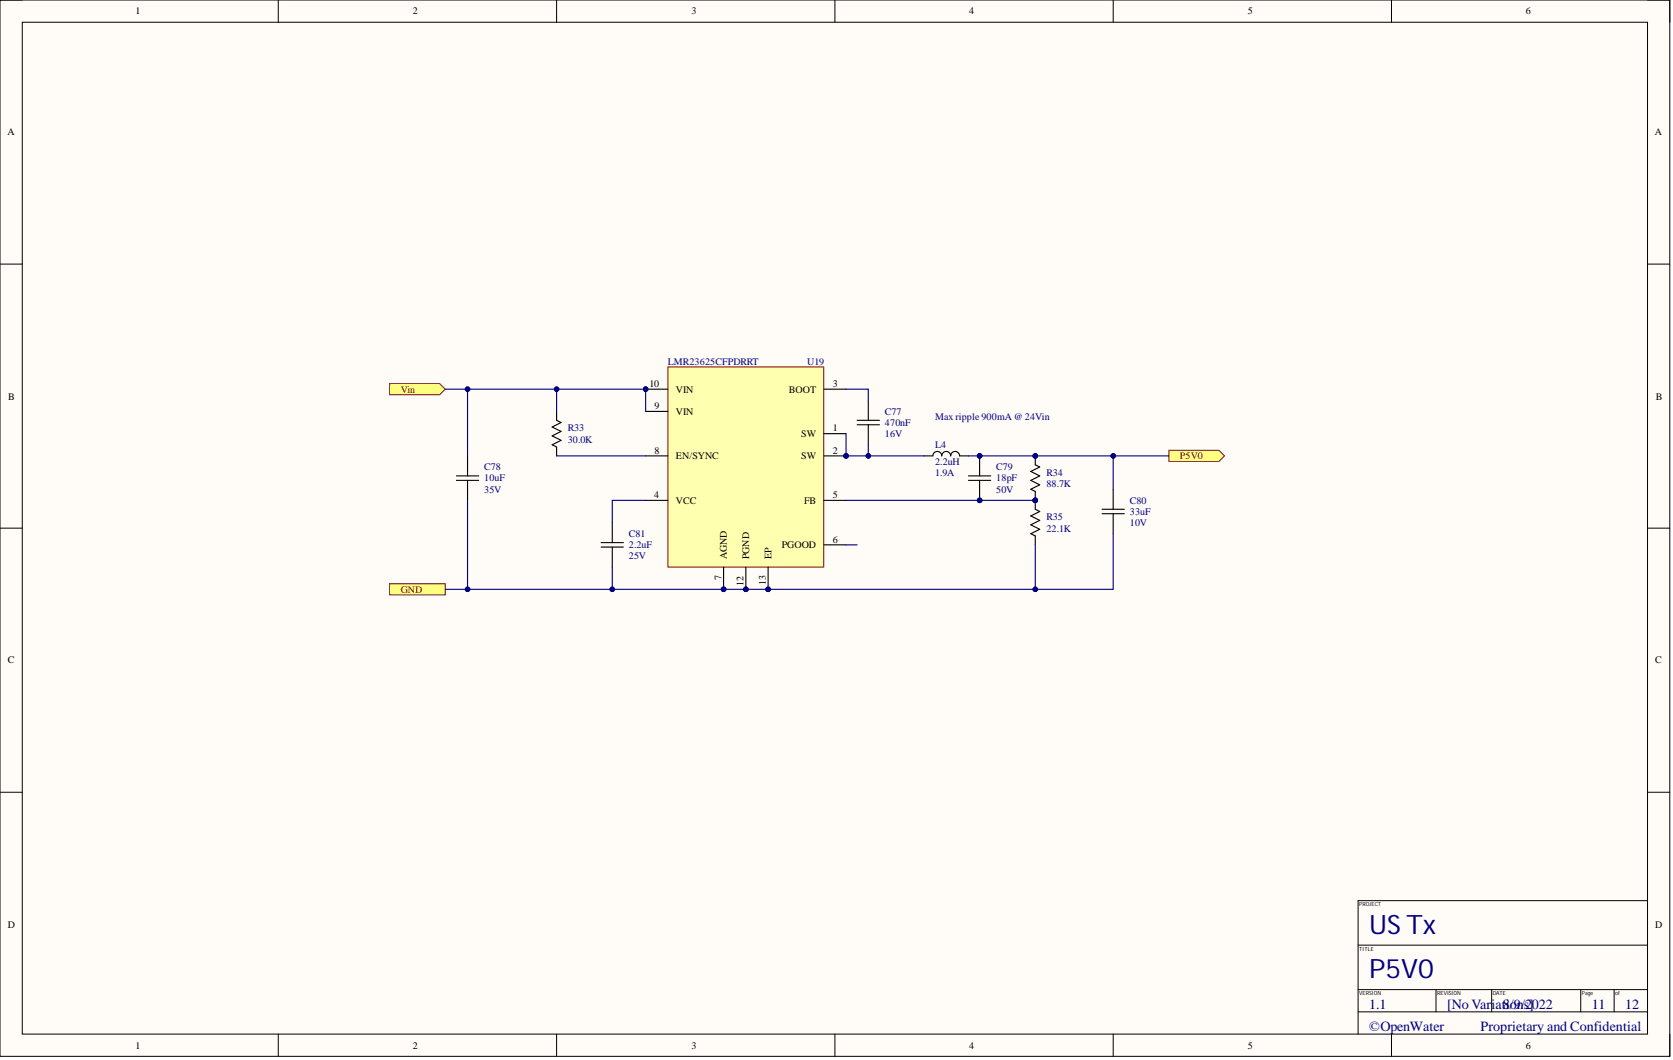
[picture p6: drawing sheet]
<svg xmlns="http://www.w3.org/2000/svg" width="381mm" height="241mm" viewBox="0 0 381 241" stroke-linecap="round" stroke-linejoin="round" font-family="sans-serif">
<defs><g id="words">
<g font-size="6.1" fill="#000080">
<text x="311.8" y="212.5">US Tx</text>
<text x="311.8" y="222.7">P5V0</text>
</g>
<g font-size="3.2" fill="#000080">
<text x="311.8" y="229.7">1.1</text>
<text x="329.6" y="229.7">[No Vari</text>
<text x="340.5" y="229.7">at8/9/2022</text>
<text x="342.9" y="229.7">ions]</text>
<text x="362.5" y="229.7">11</text>
<text x="370.1" y="229.7">12</text>
<text x="311.8" y="234.7">©OpenWater</text>
<text x="337.2" y="234.7">Proprietary and Confidential</text>
</g>
<g font-size="2.3">
<text x="30.8" y="3.3">1</text>
<text x="94.1" y="3.3">2</text>
<text x="157.5" y="3.3">3</text>
<text x="220.7" y="3.3">4</text>
<text x="284.2" y="3.3">5</text>
<text x="347.5" y="3.3">6</text>
<text x="1.7" y="30.8">A</text>
<text x="376.9" y="30.8">A</text>
<text x="147.9" y="88.1">10</text>
<text x="153.9" y="89.4">VIN</text>
<text x="179.7" y="89.4">BOOT</text>
<text x="189.6" y="88.1">3</text>
<text x="1.9" y="91">B</text>
<text x="149.1" y="93.1">9</text>
<text x="153.9" y="94.4">VIN</text>
<text x="377.1" y="91">B</text>
<text x="182.4" y="99.5">SW</text>
<text x="189.6" y="98.2">1</text>
<text x="149.1" y="103.3">8</text>
<text x="153.9" y="104.5">EN/SYNC</text>
<text x="182.4" y="104.5">SW</text>
<text x="189.6" y="103.3">2</text>
<text x="149" y="113.4">4</text>
<text x="189.6" y="113.4">5</text>
<text x="153.9" y="114.7">VCC</text>
<text x="183.1" y="114.7">FB</text>
<text x="178.1" y="124.8">PGOOD</text>
<text x="189.6" y="123.5">6</text>
<text x="165.5" y="127.3" transform="rotate(-90 165.5 127.3)">AGND</text>
<text x="170.6" y="127.3" transform="rotate(-90 170.6 127.3)">PGND</text>
<text x="175.7" y="127.3" transform="rotate(-90 175.7 127.3)">EP</text>
<text x="164.3" y="132.1" transform="rotate(-90 164.3 132.1)">7</text>
<text x="169.3" y="133.3" transform="rotate(-90 169.3 133.3)">12</text>
<text x="174.4" y="133.2" transform="rotate(-90 174.4 133.2)">13</text>
<text x="1.8" y="151">C</text>
<text x="377" y="151">C</text>
<text x="1.8" y="211.2">D</text>
<text x="377" y="211.2">D</text>
<text x="30.8" y="238.7">1</text>
<text x="94.1" y="238.7">2</text>
<text x="157.5" y="238.7">3</text>
<text x="220.7" y="238.7">4</text>
<text x="284.2" y="238.7">5</text>
<text x="347.5" y="238.7">6</text>
</g>
<g font-size="2.3" fill="#000080">
<text x="152.1" y="83">LMR23625CFPDRRT</text>
<text x="183.8" y="83">U19</text>
<text x="201.5" y="94.4">C77</text>
<text x="213" y="95.7">Max ripple 900mA @ 24Vin</text>
<text x="129.3" y="100.7">30.0K</text>
<text x="129.3" y="98.2">R33</text>
<text x="201.5" y="96.9">470nF</text>
<text x="201.5" y="99.5">16V</text>
<text x="110.3" y="107.1">C78</text>
<text x="213" y="105.8">2.2uH</text>
<text x="213" y="102">L4</text>
<text x="226.9" y="107.1">C79</text>
<text x="110.3" y="109.6">10uF</text>
<text x="110.3" y="112.1">35V</text>
<text x="213" y="108.3">1.9A</text>
<text x="226.9" y="109.6">18pF</text>
<text x="226.9" y="112.1">50V</text>
<text x="238.3" y="110.9">88.7K</text>
<text x="238.3" y="108.3">R34</text>
<text x="238.3" y="118.5">R35</text>
<text x="257.3" y="117.2">33uF</text>
<text x="257.3" y="119.7">10V</text>
<text x="257.3" y="114.7">C80</text>
<text x="143.2" y="124.8">2.2uF</text>
<text x="143.2" y="122.3">C81</text>
<text x="238.3" y="121">22.1K</text>
<text x="143.2" y="127.3">25V</text>
</g>
<g font-size="2.3" fill="#800000">
<text x="91.3" y="89.4">Vin</text>
<text x="268.7" y="104.5">P5V0</text>
<text x="91.3" y="134.9">GND</text>
</g>
<g font-size="1.3">
<text x="309.5" y="206.3">PROJECT</text>
<text x="309.5" y="216.4">TITLE</text>
<text x="309.5" y="226.5">VERSION</text>
<text x="327.3" y="226.5">REVISION</text>
<text x="340" y="226.5">DATE</text>
<text x="360.2" y="226.5">Page</text>
<text x="367.8" y="226.5">of</text>
</g>
</g></defs>
<path d="M0 0h380.3v240.5h-380.3z" fill-rule="evenodd" fill="#fffcf8"/>
<path d="M0 0h380.3v240.5h-380.3z" fill="none" stroke="#000" stroke-width=".23"/>
<path d="M5.1 5.1h370.1v230.3h-370.1z" fill-rule="evenodd" fill="#fffcf8"/>
<g fill="none" stroke="#000" stroke-width=".23">
<path d="M0 0h5.1M5.1 5.1h370.1v230.3h-370.1zM63.4 0v5.1M126.8 0v5.1M190.1 0v5.1M253.5 0v5.1M316.9 0v5.1M375.2 0h5.1v5.1M0 60.1h5.1M375.2 60.1h5.1M0 120.2h5.1M375.2 120.2h5.1"/>
<path d="M0 180.3h5.1M375.2 180.3h5.1M309.3 215.2h65.9M375.2 205h-65.9v30.4M63.4 235.4v5.1M126.8 235.4v5.1M190.1 235.4v5.1M253.5 235.4v5.1M309.3 225.3h65.9M309.3 230.3h65.9M316.9 235.4v5.1M327 225.3v5"/>
<path d="M339.7 225.3v5M360 225.3v5M367.6 225.3v5M380.3 235.4v5.1"/>
</g>
<path d="M88.7 87.3h11.4l1.3 1.3-1.3 1.3h-11.4z" fill-rule="evenodd" fill="#ffff80"/>
<path d="M88.7 87.3h11.4l1.3 1.3-1.3 1.3h-11.4z" fill="none" stroke="#800000" stroke-width=".23"/>
<path d="M266.2 102.5h11.4l1.3 1.3-1.3 1.2h-11.4z" fill-rule="evenodd" fill="#ffff80"/>
<path d="M266.2 102.5h11.4l1.3 1.3-1.3 1.2h-11.4z" fill="none" stroke="#800000" stroke-width=".23"/>
<path d="M88.7 132.9h12.7v2.5h-12.7z" fill-rule="evenodd" fill="#ffff80"/>
<path d="M88.7 132.9h12.7v2.5h-12.7z" fill="none" stroke="#800000" stroke-width=".23"/>
<circle cx="192.7" cy="103.8" r=".51" fill="#000080"/>
<circle cx="192.7" cy="103.8" r=".51" fill="none" stroke="#000080" stroke-width=".23"/>
<circle cx="164.8" cy="134.2" r=".51" fill="#000080"/>
<circle cx="164.8" cy="134.2" r=".51" fill="none" stroke="#000080" stroke-width=".23"/>
<circle cx="147" cy="88.6" r=".51" fill="#000080"/>
<circle cx="147" cy="88.6" r=".51" fill="none" stroke="#000080" stroke-width=".23"/>
<circle cx="169.9" cy="134.2" r=".51" fill="#000080"/>
<circle cx="169.9" cy="134.2" r=".51" fill="none" stroke="#000080" stroke-width=".23"/>
<circle cx="174.9" cy="134.2" r=".51" fill="#000080"/>
<circle cx="174.9" cy="134.2" r=".51" fill="none" stroke="#000080" stroke-width=".23"/>
<path d="M152.1 83.5h35.5v45.6h-35.5z" fill-rule="evenodd" fill="#ffffb0"/>
<path d="M152.1 83.5h35.5v45.6h-35.5z" fill="none" stroke="#800000" stroke-width=".23"/>
<path d="M187.6 98.7h5.1M187.6 103.8h5.1" fill="none" stroke="#000" stroke-width=".25"/>
<circle cx="192.7" cy="103.8" r=".51" fill="#000080"/>
<circle cx="192.7" cy="103.8" r=".51" fill="none" stroke="#000080" stroke-width=".23"/>
<path d="M187.6 88.6h5.1M147 113.9h5.1M187.6 113.9h5.1M164.8 129.1v5.1M187.6 124h5.1" fill="none" stroke="#000" stroke-width=".25"/>
<circle cx="164.8" cy="134.2" r=".51" fill="#000080"/>
<circle cx="164.8" cy="134.2" r=".51" fill="none" stroke="#000080" stroke-width=".23"/>
<path d="M147 93.7h5.1M147 88.6h5.1M147 103.8h5.1" fill="none" stroke="#000" stroke-width=".25"/>
<circle cx="147" cy="88.6" r=".51" fill="#000080"/>
<circle cx="147" cy="88.6" r=".51" fill="none" stroke="#000080" stroke-width=".23"/>
<path d="M169.9 129.1v5.1" fill="none" stroke="#000" stroke-width=".25"/>
<circle cx="169.9" cy="134.2" r=".51" fill="#000080"/>
<circle cx="169.9" cy="134.2" r=".51" fill="none" stroke="#000080" stroke-width=".23"/>
<path d="M174.9 129.1v5.1" fill="none" stroke="#000" stroke-width=".25"/>
<circle cx="174.9" cy="134.2" r=".51" fill="#000080"/>
<circle cx="174.9" cy="134.2" r=".51" fill="none" stroke="#000080" stroke-width=".23"/>
<g fill="none" stroke="#000" stroke-width=".25">
<path d="M126.8 93.7v2l1 .5-2.1 1 2.1 1-2.1 1 2.1 1-2.1 1 1.1 .6v2M195.2 95.7h5.1M195.2 96.7h5.1M197.7 91.1v4.6M197.7 96.7v4.5M103.9 108.3h5.1M103.9 109.3h5.1M106.5 103.8v4.5M106.5 109.3v4.6M139.4 119v4.5M136.9 123.5h5.1M136.9 124.5h5.1"/>
<path d="M139.4 124.5v4.6"/>
</g>
<circle cx="223.1" cy="103.8" r=".51" fill="#000080"/>
<circle cx="223.1" cy="103.8" r=".51" fill="none" stroke="#000080" stroke-width=".23"/>
<circle cx="223.1" cy="113.9" r=".51" fill="#000080"/>
<circle cx="223.1" cy="113.9" r=".51" fill="none" stroke="#000080" stroke-width=".23"/>
<path d="M223.1 103.8v4.5" fill="none" stroke="#000" stroke-width=".25"/>
<circle cx="223.1" cy="103.8" r=".51" fill="#000080"/>
<circle cx="223.1" cy="103.8" r=".51" fill="none" stroke="#000080" stroke-width=".23"/>
<path d="M223.1 109.3v4.6" fill="none" stroke="#000" stroke-width=".25"/>
<circle cx="223.1" cy="113.9" r=".51" fill="#000080"/>
<circle cx="223.1" cy="113.9" r=".51" fill="none" stroke="#000080" stroke-width=".23"/>
<path d="M220.6 108.3h5M220.6 109.3h5" fill="none" stroke="#000" stroke-width=".25"/>
<circle cx="235.8" cy="113.9" r=".51" fill="#000080"/>
<circle cx="235.8" cy="113.9" r=".51" fill="none" stroke="#000080" stroke-width=".23"/>
<circle cx="235.8" cy="103.8" r=".51" fill="#000080"/>
<circle cx="235.8" cy="103.8" r=".51" fill="none" stroke="#000080" stroke-width=".23"/>
<path d="M235.8 111.9v2" fill="none" stroke="#000" stroke-width=".25"/>
<circle cx="235.8" cy="113.9" r=".51" fill="#000080"/>
<circle cx="235.8" cy="113.9" r=".51" fill="none" stroke="#000080" stroke-width=".23"/>
<path d="M235.8 103.8v2" fill="none" stroke="#000" stroke-width=".25"/>
<circle cx="235.8" cy="103.8" r=".51" fill="#000080"/>
<circle cx="235.8" cy="103.8" r=".51" fill="none" stroke="#000080" stroke-width=".23"/>
<path d="M235.8 105.8l1 .5-2 1 2 1-2 1 2 1.1-2 1 1 .5" fill="none" stroke="#000" stroke-width=".25"/>
<circle cx="235.8" cy="113.9" r=".51" fill="#000080"/>
<circle cx="235.8" cy="113.9" r=".51" fill="none" stroke="#000080" stroke-width=".23"/>
<path d="M235.8 113.9v2M235.8 122v2" fill="none" stroke="#000" stroke-width=".25"/>
<circle cx="235.8" cy="113.9" r=".51" fill="#000080"/>
<circle cx="235.8" cy="113.9" r=".51" fill="none" stroke="#000080" stroke-width=".23"/>
<path d="M235.8 115.9l1 .5-2 1 2 1.1-2 1 2 1-2 1 1 .5M251 115.9h5M251 116.9h5M253.5 111.4v4.5M253.5 116.9v4.6" fill="none" stroke="#000" stroke-width=".25"/>
<path d="M192.7 88.6h5v2.5M147 113.9h-7.6v5.1M197.7 101.2v2.6" fill="none" stroke="#000080" stroke-width=".25"/>
<circle cx="197.7" cy="103.8" r=".51" fill="#000080"/>
<circle cx="197.7" cy="103.8" r=".51" fill="none" stroke="#000080" stroke-width=".23"/>
<path d="M192.7 98.7v5.1h17.7" fill="none" stroke="#000080" stroke-width=".25"/>
<circle cx="192.7" cy="103.8" r=".51" fill="#000080"/>
<circle cx="192.7" cy="103.8" r=".51" fill="none" stroke="#000080" stroke-width=".23"/>
<circle cx="197.7" cy="103.8" r=".51" fill="#000080"/>
<circle cx="197.7" cy="103.8" r=".51" fill="none" stroke="#000080" stroke-width=".23"/>
<path d="M126.8 88.6v5.1M126.8 103.8h20.2" fill="none" stroke="#000080" stroke-width=".25"/>
<circle cx="126.8" cy="88.6" r=".51" fill="#000080"/>
<circle cx="126.8" cy="88.6" r=".51" fill="none" stroke="#000080" stroke-width=".23"/>
<path d="M192.7 113.9h43.1" fill="none" stroke="#000080" stroke-width=".25"/>
<circle cx="235.8" cy="113.9" r=".51" fill="#000080"/>
<circle cx="235.8" cy="113.9" r=".51" fill="none" stroke="#000080" stroke-width=".23"/>
<circle cx="223.1" cy="113.9" r=".51" fill="#000080"/>
<circle cx="223.1" cy="113.9" r=".51" fill="none" stroke="#000080" stroke-width=".23"/>
<path d="M220.6 103.8h45.6" fill="none" stroke="#000080" stroke-width=".25"/>
<circle cx="223.1" cy="103.8" r=".51" fill="#000080"/>
<circle cx="223.1" cy="103.8" r=".51" fill="none" stroke="#000080" stroke-width=".23"/>
<circle cx="235.8" cy="103.8" r=".51" fill="#000080"/>
<circle cx="235.8" cy="103.8" r=".51" fill="none" stroke="#000080" stroke-width=".23"/>
<circle cx="253.5" cy="103.8" r=".51" fill="#000080"/>
<circle cx="253.5" cy="103.8" r=".51" fill="none" stroke="#000080" stroke-width=".23"/>
<path d="M235.8 124v10.2h-96.4" fill="none" stroke="#000080" stroke-width=".25"/>
<circle cx="139.4" cy="134.2" r=".51" fill="#000080"/>
<circle cx="139.4" cy="134.2" r=".51" fill="none" stroke="#000080" stroke-width=".23"/>
<circle cx="164.8" cy="134.2" r=".51" fill="#000080"/>
<circle cx="164.8" cy="134.2" r=".51" fill="none" stroke="#000080" stroke-width=".23"/>
<circle cx="169.9" cy="134.2" r=".51" fill="#000080"/>
<circle cx="169.9" cy="134.2" r=".51" fill="none" stroke="#000080" stroke-width=".23"/>
<circle cx="174.9" cy="134.2" r=".51" fill="#000080"/>
<circle cx="174.9" cy="134.2" r=".51" fill="none" stroke="#000080" stroke-width=".23"/>
<circle cx="235.8" cy="134.2" r=".51" fill="#000080"/>
<circle cx="235.8" cy="134.2" r=".51" fill="none" stroke="#000080" stroke-width=".23"/>
<path d="M253.5 103.8v7.6M192.7 124h2.5" fill="none" stroke="#000080" stroke-width=".25"/>
<circle cx="253.5" cy="103.8" r=".51" fill="#000080"/>
<circle cx="253.5" cy="103.8" r=".51" fill="none" stroke="#000080" stroke-width=".23"/>
<path d="M253.5 121.5v12.7h-17.7" fill="none" stroke="#000080" stroke-width=".25"/>
<circle cx="235.8" cy="134.2" r=".51" fill="#000080"/>
<circle cx="235.8" cy="134.2" r=".51" fill="none" stroke="#000080" stroke-width=".23"/>
<path d="M139.4 129.1v5.1h-38" fill="none" stroke="#000080" stroke-width=".25"/>
<circle cx="106.5" cy="134.2" r=".51" fill="#000080"/>
<circle cx="106.5" cy="134.2" r=".51" fill="none" stroke="#000080" stroke-width=".23"/>
<circle cx="139.4" cy="134.2" r=".51" fill="#000080"/>
<circle cx="139.4" cy="134.2" r=".51" fill="none" stroke="#000080" stroke-width=".23"/>
<path d="M101.4 88.6h45.6v5.1" fill="none" stroke="#000080" stroke-width=".25"/>
<circle cx="106.5" cy="88.6" r=".51" fill="#000080"/>
<circle cx="106.5" cy="88.6" r=".51" fill="none" stroke="#000080" stroke-width=".23"/>
<circle cx="126.8" cy="88.6" r=".51" fill="#000080"/>
<circle cx="126.8" cy="88.6" r=".51" fill="none" stroke="#000080" stroke-width=".23"/>
<circle cx="147" cy="88.6" r=".51" fill="#000080"/>
<circle cx="147" cy="88.6" r=".51" fill="none" stroke="#000080" stroke-width=".23"/>
<path d="M106.5 113.9v20.3" fill="none" stroke="#000080" stroke-width=".25"/>
<circle cx="106.5" cy="134.2" r=".51" fill="#000080"/>
<circle cx="106.5" cy="134.2" r=".51" fill="none" stroke="#000080" stroke-width=".23"/>
<path d="M106.5 88.6v15.2" fill="none" stroke="#000080" stroke-width=".25"/>
<circle cx="106.5" cy="88.6" r=".51" fill="#000080"/>
<circle cx="106.5" cy="88.6" r=".51" fill="none" stroke="#000080" stroke-width=".23"/>
<path d="M210.4 103.8h2a1.01 1.01 0 0 1 1.1-1 1.01 1.01 0 0 1 1 1 1.01 1.01 0 0 1 1-1 1.01 1.01 0 0 1 1 1 1.01 1.01 0 0 1 1-1 1.01 1.01 0 0 1 1 1h2.1" fill="none" stroke="#000" stroke-width=".25"/>
<use href="#words"/>
</svg>
